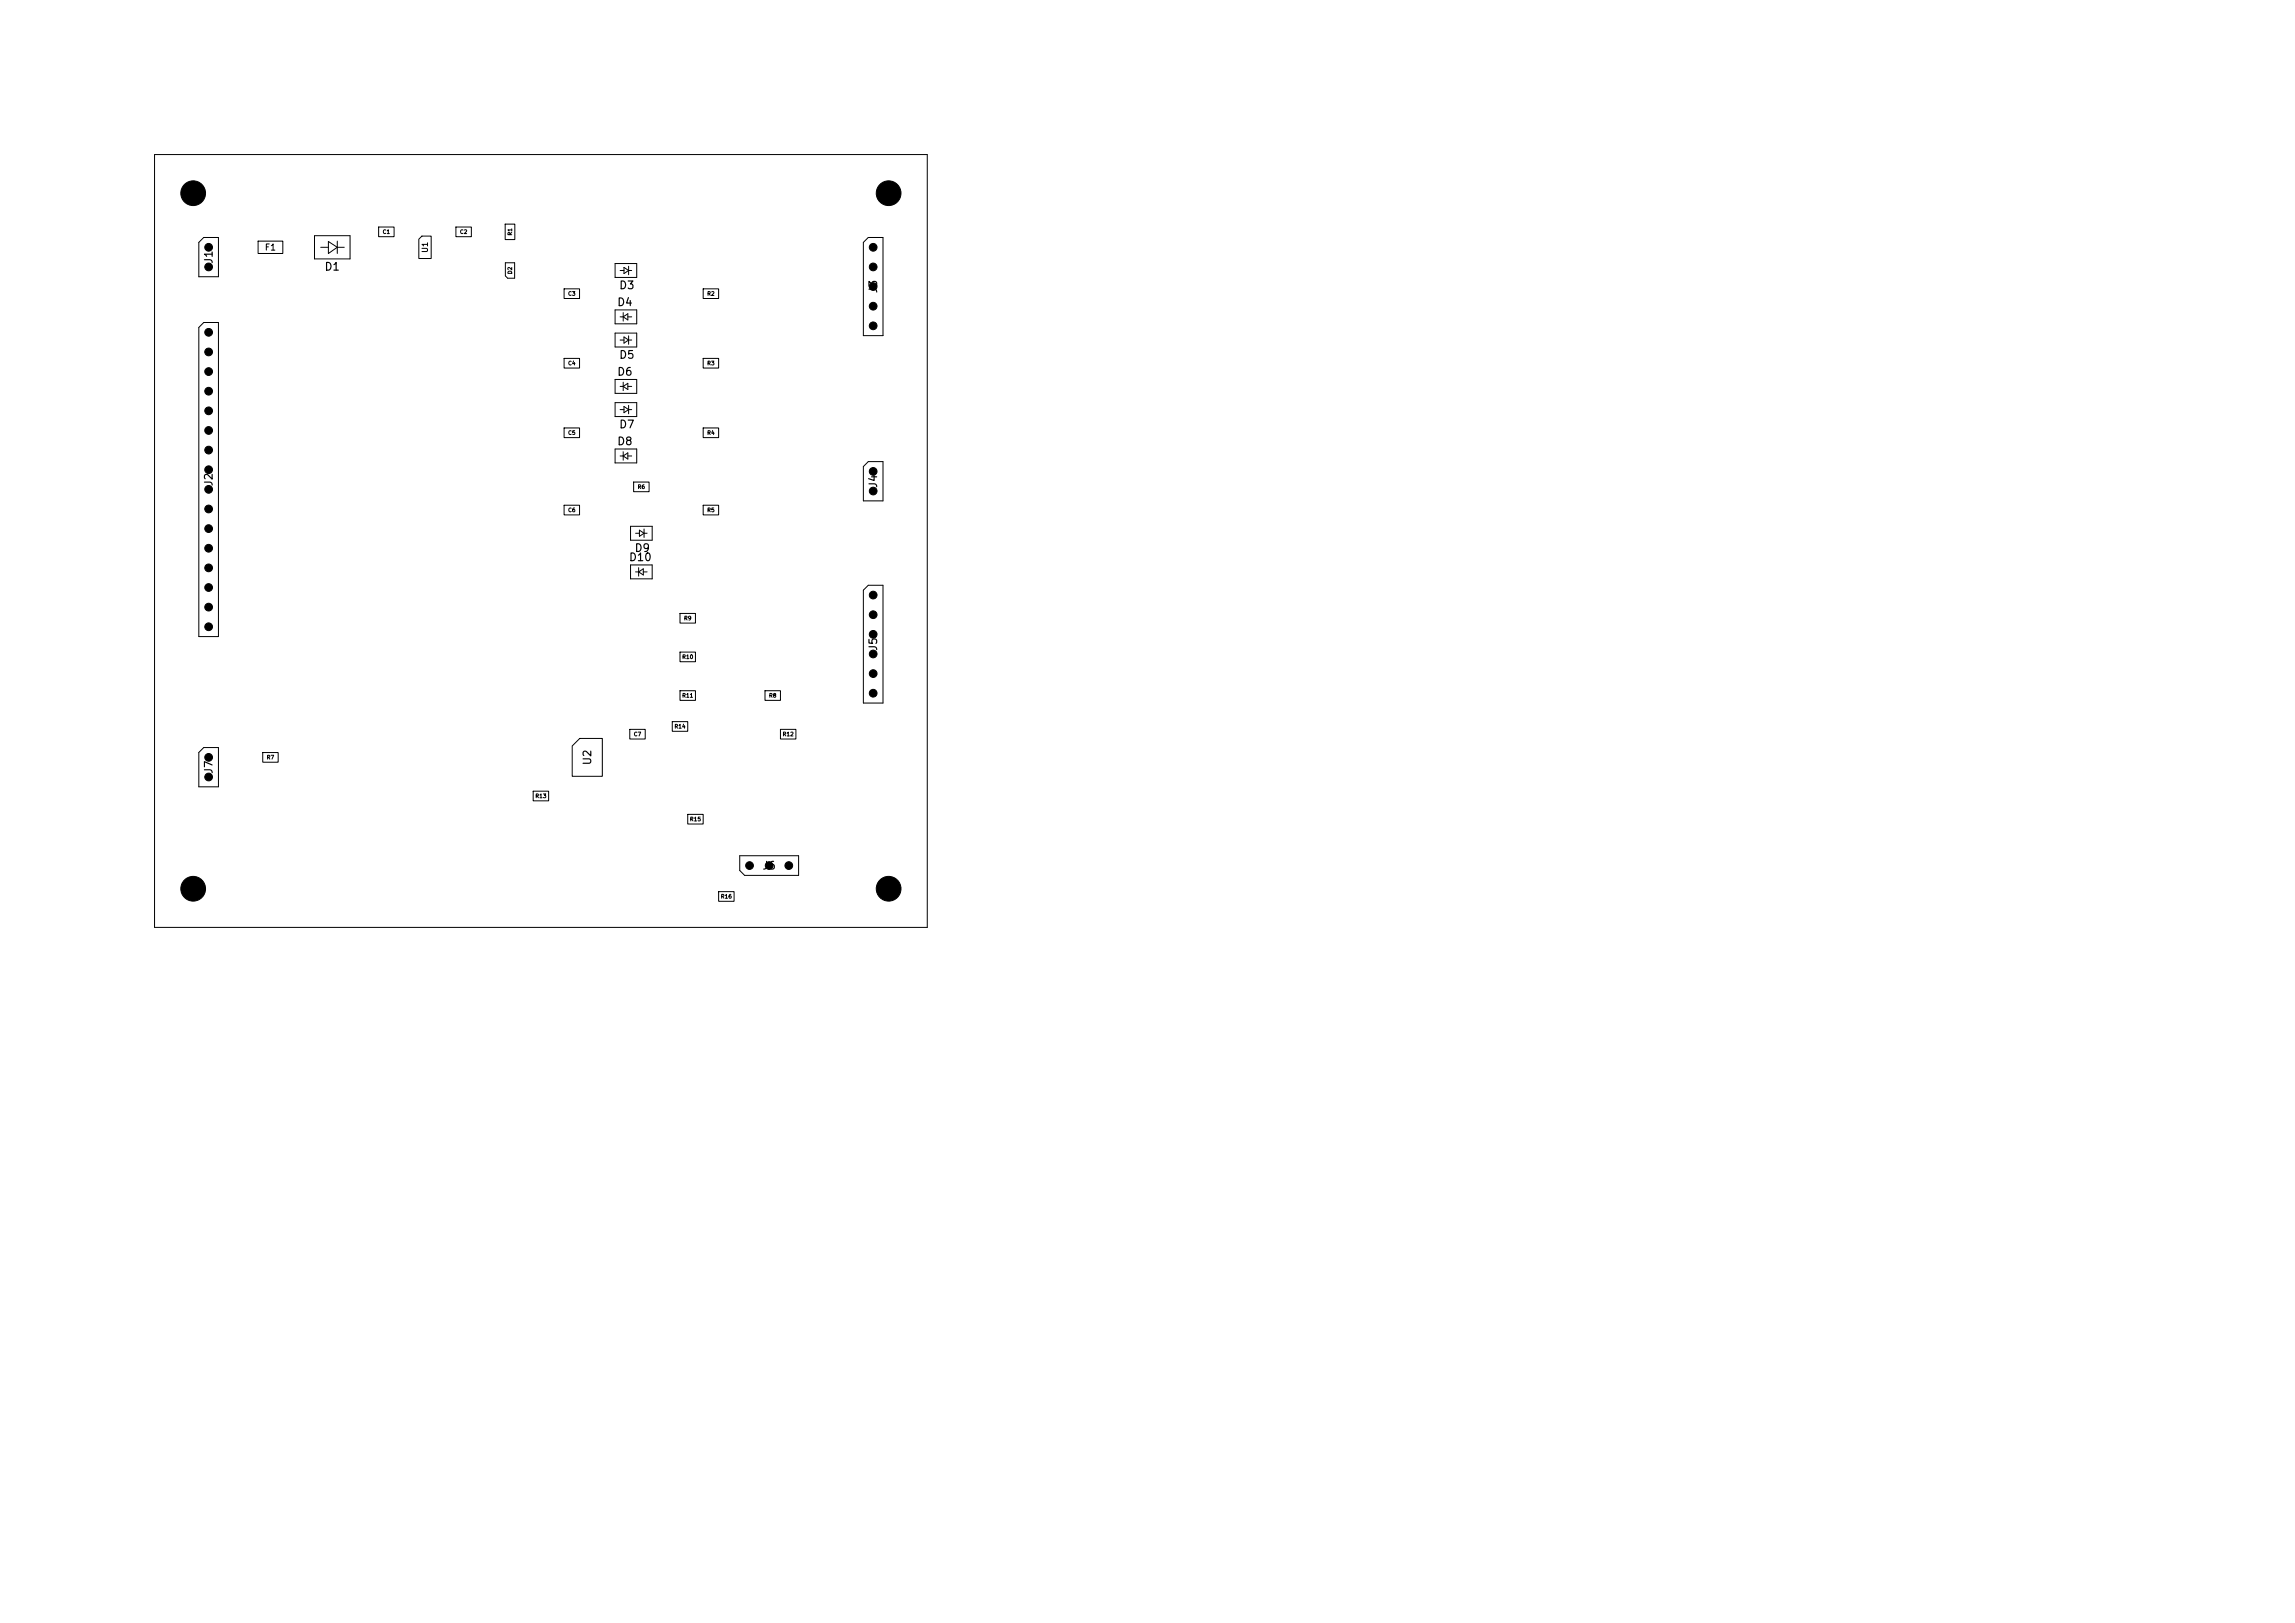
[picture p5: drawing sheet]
<svg xmlns="http://www.w3.org/2000/svg" width="297mm" height="210mm" viewBox="0 0 297 210" stroke-linecap="round" stroke-linejoin="round" font-family="sans-serif">
<defs><g id="words">
<g font-size="1">
<text x="27.8" y="34.2" transform="rotate(-90 27.8 34.2)">J1</text>
<text x="41.9" y="35.3">D1</text>
<text x="79.8" y="39.9">D4</text>
<text x="80.1" y="37.7">D3</text>
<text x="113.8" y="38" transform="rotate(-90 113.8 38)">J3</text>
<text x="80.1" y="46.7">D5</text>
<text x="79.8" y="48.9">D6</text>
<text x="79.8" y="57.9">D8</text>
<text x="80.1" y="55.7">D7</text>
<text x="27.8" y="63" transform="rotate(-90 27.8 63)">J2</text>
<text x="113.8" y="63.2" transform="rotate(-90 113.8 63.2)">J4</text>
<text x="82.1" y="71.7">D9</text>
<text x="81.3" y="72.9">D10</text>
<text x="113.8" y="84.3" transform="rotate(-90 113.8 84.3)">J5</text>
<text x="27.8" y="100.2" transform="rotate(-90 27.8 100.2)">J7</text>
<text x="76.8" y="99.1" transform="rotate(-90 76.8 99.1)">U2</text>
<text x="98.6" y="112.8">J6</text>
</g>
<text font-size=".8" x="34.2" y="32.6">F1</text>
<text font-size=".7" x="55.5" y="32.8" transform="rotate(-90 55.5 32.8)">U1</text>
<g font-size=".5">
<text x="49.5" y="30.4">C1</text>
<text x="59.5" y="30.4">C2</text>
<text x="66.4" y="35.5" transform="rotate(-90 66.4 35.5)">D2</text>
<text x="66.4" y="30.5" transform="rotate(-90 66.4 30.5)">R1</text>
<text x="73.5" y="38.4">C3</text>
<text x="91.5" y="38.4">R2</text>
<text x="73.5" y="47.4">C4</text>
<text x="91.5" y="47.4">R3</text>
<text x="73.5" y="56.4">C5</text>
<text x="91.5" y="56.4">R4</text>
<text x="82.5" y="63.4">R6</text>
<text x="73.5" y="66.4">C6</text>
<text x="91.5" y="66.4">R5</text>
<text x="88.5" y="80.4">R9</text>
<text x="88.2" y="85.4">R10</text>
<text x="82" y="95.4">C7</text>
<text x="87.2" y="94.4">R14</text>
<text x="88.2" y="90.4">R11</text>
<text x="99.5" y="90.4">R8</text>
<text x="101.2" y="95.4">R12</text>
<text x="34.5" y="98.4">R7</text>
<text x="69.2" y="103.4">R13</text>
<text x="89.2" y="106.4">R15</text>
<text x="93.2" y="116.4">R16</text>
</g>
</g></defs>
<g fill="none" stroke="#000" stroke-width=".13">
<path d="M20 20h100v100h-100zM26.4 30.7h1.9v5.1h-2.6v-4.4zM33.4 31.2h3.2v1.6h-3.2zM40.7 30.5h4.6v3h-4.6zM41.5 32h1M42.5 31.2l1.1 .8-1.1 .8zM43.6 32h1M43.6 31.2v1.6M49 29.4h2v1.2h-2zM54.2 30.9l.4-.3h1.2v2.9h-1.6zM59 29.4h2v1.2h-2zM65.4 29h1.2v2h-1.2z"/>
<path d="M65.4 34h1.2v2h-.9l-.3-.3zM73 37.4h2v1.2h-2zM79.6 34.1h2.8v1.8h-2.8zM80.2 35h.5M80.7 34.6l.6 .4-.6 .4zM81.3 34.5v1.1M81.3 35h.4M91 37.4h2v1.2h-2zM111.7 31.4l.7-.7h1.9v12.7h-2.6zM26.4 41.7h1.9v40.7h-2.6v-40zM73 55.4h2v1.2h-2zM73 46.4h2v1.2h-2z"/>
<path d="M79.6 52.1h2.8v1.8h-2.8zM79.6 40.1h2.8v1.8h-2.8zM79.6 43.1h2.8v1.8h-2.8zM79.6 49.1h2.8v1.8h-2.8zM79.6 58.1h2.8v1.8h-2.8zM80.2 53h.5M80.2 41h.4M80.2 50h.4M80.2 44h.5M80.2 59h.4M80.6 40.5v1.1M80.6 49.5v1.1"/>
<path d="M80.6 58.5v1.1M80.6 41l.6-.4v.8zM80.6 50l.6-.4v.8zM80.6 59l.6-.4v.8zM80.7 52.6l.6 .4-.6 .4zM80.7 43.6l.6 .4-.6 .4zM81.2 41h.5M81.2 50h.5M81.2 59h.5M81.3 53h.4M81.3 43.5v1.1M81.3 52.5v1.1"/>
<path d="M81.3 44h.4M91 55.4h2v1.2h-2zM91 46.4h2v1.2h-2zM73 65.4h2v1.2h-2zM81.6 73.1h2.8v1.8h-2.8zM81.6 68.1h2.8v1.8h-2.8zM82 62.4h2v1.2h-2zM82.3 74h.3M82.3 69h.4M82.6 73.5v1.1M82.6 74l.6-.4v.8zM82.7 68.6l.6 .4-.6 .4z"/>
<path d="M83.2 74h.5M83.3 69h.4M83.3 68.5v1.1M88 79.4h2v1.2h-2zM91 65.4h2v1.2h-2zM111.7 60.4l.7-.7h1.9v5.1h-2.6zM112.4 75.7h1.9v15.3h-2.6v-14.6zM26.4 96.7h1.9v5.1h-2.6v-4.4zM34 97.4h2v1.2h-2zM74 96.5l1-1h3v4.9h-4zM81.5 94.4h2v1.2h-2zM87 93.4h2v1.2h-2z"/>
<path d="M88 84.4h2v1.2h-2zM88 89.4h2v1.2h-2zM99 89.4h2v1.2h-2zM101 94.4h2v1.2h-2zM69 102.4h2v1.2h-2zM89 105.4h2v1.2h-2zM93 115.4h2v1.2h-2zM95.7 110.7h7.6v2.6h-6.9l-.7-.7z"/>
</g>
<g fill="#000" stroke="#000" stroke-width=".13">
<circle cx="25" cy="25" r="1.6"/>
<circle cx="27" cy="32" r=".5"/>
<circle cx="27" cy="34.5" r=".5"/>
<circle cx="113" cy="37.1" r=".5"/>
<circle cx="113" cy="39.6" r=".5"/>
<circle cx="113" cy="34.5" r=".5"/>
<circle cx="113" cy="32" r=".5"/>
<circle cx="115" cy="25" r="1.6"/>
<circle cx="27" cy="53.2" r=".5"/>
<circle cx="27" cy="48.1" r=".5"/>
<circle cx="27" cy="58.2" r=".5"/>
<circle cx="27" cy="50.6" r=".5"/>
<circle cx="27" cy="45.5" r=".5"/>
<circle cx="27" cy="55.7" r=".5"/>
<circle cx="27" cy="43" r=".5"/>
<circle cx="113" cy="42.2" r=".5"/>
<circle cx="27" cy="73.5" r=".5"/>
<circle cx="27" cy="65.9" r=".5"/>
<circle cx="27" cy="76" r=".5"/>
<circle cx="27" cy="60.8" r=".5"/>
<circle cx="27" cy="63.3" r=".5"/>
<circle cx="27" cy="68.4" r=".5"/>
<circle cx="27" cy="78.6" r=".5"/>
<circle cx="27" cy="70.9" r=".5"/>
<circle cx="113" cy="77" r=".5"/>
<circle cx="113" cy="79.5" r=".5"/>
<circle cx="113" cy="63.5" r=".5"/>
<circle cx="113" cy="61" r=".5"/>
<circle cx="27" cy="98" r=".5"/>
<circle cx="27" cy="81.1" r=".5"/>
<circle cx="113" cy="84.6" r=".5"/>
<circle cx="113" cy="82.1" r=".5"/>
<circle cx="113" cy="89.7" r=".5"/>
<circle cx="113" cy="87.2" r=".5"/>
<circle cx="25" cy="115" r="1.6"/>
<circle cx="27" cy="100.5" r=".5"/>
<circle cx="97" cy="112" r=".5"/>
<circle cx="99.5" cy="112" r=".5"/>
<circle cx="102.1" cy="112" r=".5"/>
<circle cx="115" cy="115" r="1.6"/>
</g>
<use href="#words"/>
</svg>
